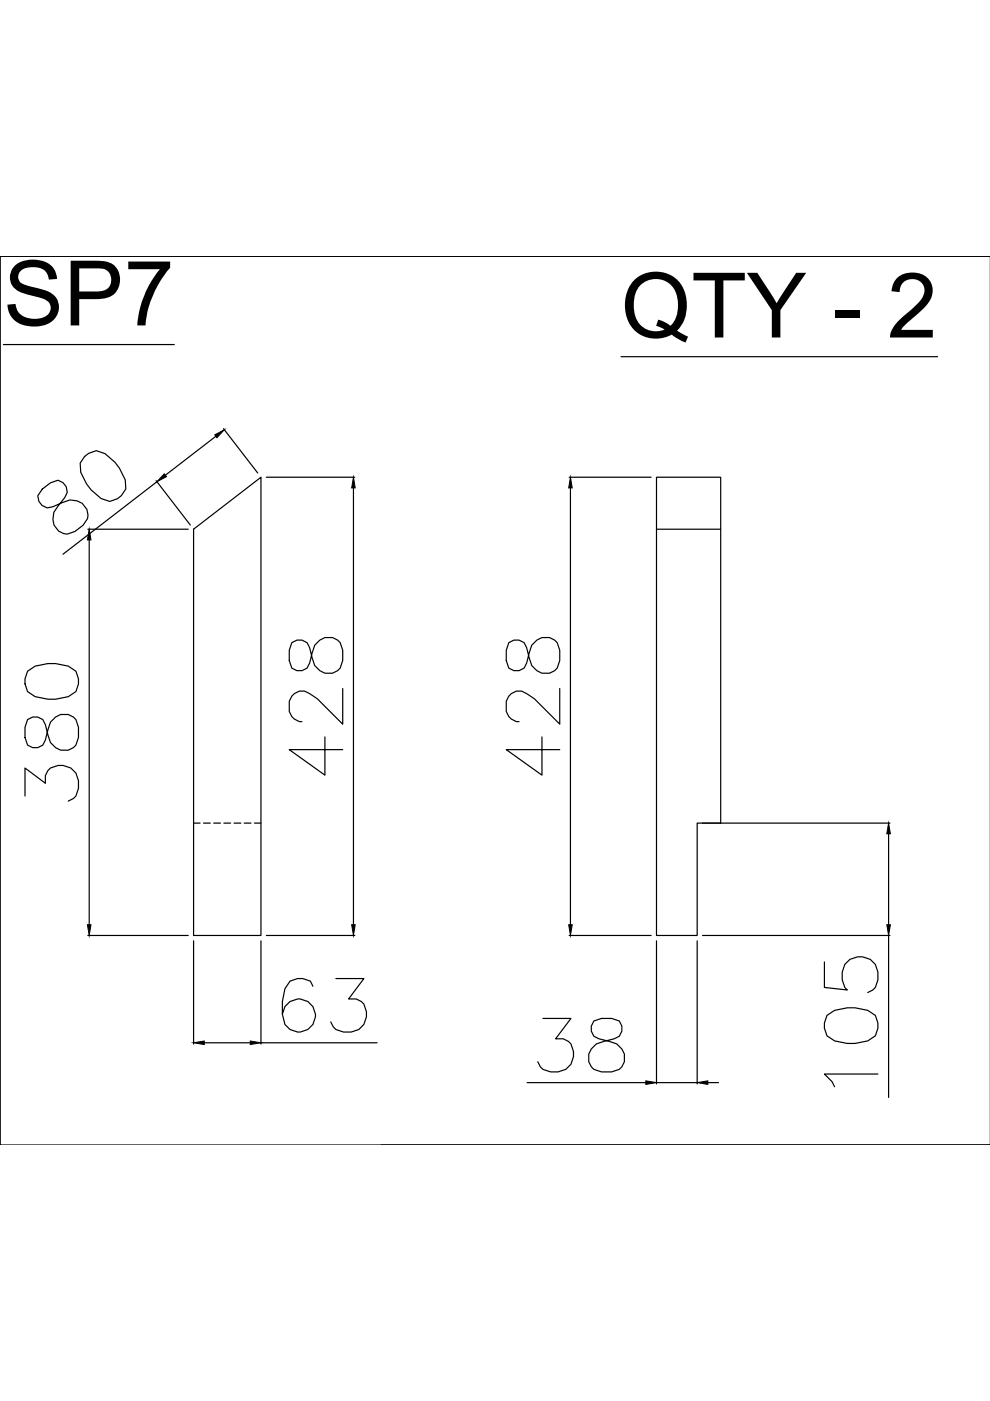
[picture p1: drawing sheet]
<svg xmlns="http://www.w3.org/2000/svg" width="210mm" height="297mm" viewBox="0 0 210 297" stroke-linecap="round" stroke-linejoin="round" font-family="sans-serif">
<defs><g id="words">
<g font-size="19.2">
<text x=".7" y="69">SP7</text>
<text x="131.7" y="71.6">QTY - 2</text>
</g>
</g></defs>
<!-- layer: 0 -->
<g fill="none" stroke="#000" stroke-width=".25">
<path d="M0 54.3h.1M0 54.3v188.5h210h-129.2M0 54.3v188.5M0 54.3h210M.7 73.1h36.2M131.7 75.6h67.1M17.9 96.8l.9-.7 1.6-.5 1.9 .6 2 1.8 1 1.3 1.3 2.4 .1 2-1 1.4-.8 .7-1.6 .5-1.9-.6-2.1-1.8-.9-1.3-1.3-2.5-.1-1.9zM45.8 92.5l-10.7 8.2M47.4 90.9l7.2 9.4M9 103.7l-1 1.4a2.3 2.3 0 0 0 3.2 2.3l2-.8a3.4 3.4 0 0 1 3.8-.2 3.4 3.4 0 0 1 1.6 3.5l-1 1.5-1.7 1.3a2.97 2.97 0 0 1-3.1 .2 2.97 2.97 0 0 1-1.6-2.8l.2-1.5 2.3-3.1a2.3 2.3 0 0 0-1.4-3.7l-1.6 .6zM18.6 112.2h21.3M18.9 114.5v81.6"/>
<path d="M33.1 101.9l7.2 9.4M33.3 102.1l-20 15.4M41 112.2l14.3-11v97.1h-14.3zM56.5 101.2h18.7M74.9 103.4v92.7M120.7 101.2h17.4M120.9 103.4v92.7M139.2 101.2h13.6v73.3h-5v23.8h-8.6zM139.2 112.2h13.6M61.9 136.3l-.6 1.6v2.1l.6 1.7a2.29 2.29 0 0 0 3.7-1.1l.6-2.2a3.4 3.4 0 0 1 2.2-3.1 3.4 3.4 0 0 1 3.7 1l.6 1.6v2.1a2.97 2.97 0 0 1-1.8 2.6 2.97 2.97 0 0 1-3.1-.4l-1.1-1.1-1.1-3.8a2.29 2.29 0 0 0-3.7-1zM107.9 136.3l-.6 1.6v2.1l.6 1.7a2.3 2.3 0 0 0 3.8-1.1l.5-2.2a3.4 3.4 0 0 1 2.2-3.1 3.4 3.4 0 0 1 3.7 1l.6 1.6v2.1a2.97 2.97 0 0 1-1.8 2.6 2.97 2.97 0 0 1-3.1-.4l-1.1-1.1-1-3.8a2.3 2.3 0 0 0-3.8-1zM5.8 152.6l-.5 1.6v2.2l.5 1.6a2.29 2.29 0 0 0 3.8-1.1l.6-2.2a3.4 3.4 0 0 1 2.2-3.1 3.4 3.4 0 0 1 3.7 1l.5 1.6v2.2a2.97 2.97 0 0 1-1.7 2.5 2.97 2.97 0 0 1-3.1-.4l-1.1-1.1-1.1-3.8a2.29 2.29 0 0 0-3.8-1z"/>
<path d="M5.8 142.3l1.7-1.1 2.7-.5h1.6l2.7 .5 1.6 1.1 .5 1.6v1.1l-.5 1.6-1.6 1.1-2.7 .5h-1.6l-2.7-.5-1.7-1.1-.5-1.6v-1.1zM68.9 156.2v8.1l-7.6-5.4h11.4M72.7 146v7.5l-5.4-5.4-1.7-1a2.69 2.69 0 0 0-4.3 1.6v2.1a2.81 2.81 0 0 0 2.7 2.2M114.9 156.2v8.1l-7.6-5.4h11.4M118.7 146v7.5l-5.4-5.4-1.6-1a2.7 2.7 0 0 0-4.4 1.6v2.1a2.81 2.81 0 0 0 2.7 2.2M5.3 168.8v-6l4.3 3.3a3.1 3.1 0 0 1 3.8-3.8 3.8 3.8 0 0 1 3.2 4.8l-.5 1.7-.5 .5-1.1 .5M148.9 174.5h39.8M188.4 176.8v19.3M18.6 198.3h21.3M41 199.5v21.9M55.3 199.5v21.9M56.5 198.3h18.7"/>
<path d="M120.7 198.3h17.4M139.2 199.5v30.3M147.8 199.5v30.3M148.9 198.3h39.8M188.4 198.3v34.4M66.3 209.1l-.5-1.1-1.6-.5h-1.1l-1.6 .5-1.1 1.6-.5 2.7v2.7l.5 2.2a3.5 3.5 0 0 0 5.7 .4 3.5 3.5 0 0 0-1.4-5.6 3.5 3.5 0 0 0-4.8 3M71.2 207.5h6l-3.3 4.3a3.1 3.1 0 0 1 3.8 3.8 3.8 3.8 0 0 1-4.9 3.2l-1.6-.5-.5-.6-.6-1M115.1 215.9h6l-3.3 4.3a3.1 3.1 0 0 1 3.8 3.8 3.8 3.8 0 0 1-4.9 3.3l-1.6-.6-.5-.5-.6-1.1M125.9 216.5a2.29 2.29 0 0 0 1.1 3.7l2.1 .6a3.4 3.4 0 0 1 3.2 2.2 3.4 3.4 0 0 1-1 3.7l-1.6 .6h-2.2a2.97 2.97 0 0 1-2.6-1.8 2.97 2.97 0 0 1 .5-3.1l1-1.1 3.8-1.1a2.29 2.29 0 0 0 1.1-3.7l-1.6-.6h-2.2zM174.8 203.9v5.5l4.9 .5a4.4 4.4 0 0 1 .5-6.5 3.9 3.9 0 0 1 4.5 .1 3.9 3.9 0 0 1 1.4 4.2l-.5 1.7-.5 .5-1.1 .5M175.3 215.3l1.7-1.1 2.7-.5h1.6l2.7 .5 1.6 1.1 .5 1.6v1.1l-.5 1.6-1.6 1.1-2.7 .5h-1.6l-2.7-.5-1.7-1.1-.5-1.6v-1.1zM43.3 221.1h9.8"/>
<path d="M55.3 221.1h24.7M111.8 229.5h25.1M139.2 229.5h8.6M150.1 229.5h2.2M186.1 227.7h-11.3l1.6 1.6 .6 1.1"/>
</g>
<!-- layer: HIDDEN -->
<path d="M41 174.5h1.4M43.1 174.5h1.5M45.3 174.5h1.4M47.5 174.5h1.4M49.6 174.5h1.5M51.8 174.5h1.4M53.9 174.5h1.4" fill="none" stroke="#000" stroke-width=".25"/>
<!-- layer: 0 -->
<g fill="#000" stroke="#000" stroke-width=".21">
<path d="M45.5 92.2l2.1-1.1-1.6 1.7zM18.9 112.2l.4 2.3h-.8zM34.8 100.5l.5 .6-2 1zM74.9 101.2l.4 2.2h-.7zM120.9 101.2l.4 2.2h-.7zM188.4 174.5l.4 2.3h-.8zM18.5 196.1h.8l-.4 2.2zM74.6 196.1h.7l-.4 2.2zM120.6 196.1h.7l-.4 2.2zM188 196.1h.8l-.4 2.2zM41 221.1l2.3-.4v.8zM53.1 220.7l2.2 .4-2.2 .4z"/>
<path d="M136.9 229.2l2.3 .3-2.3 .4zM147.8 229.5l2.3-.3v.7z"/>
</g>
<use href="#words"/>
</svg>
